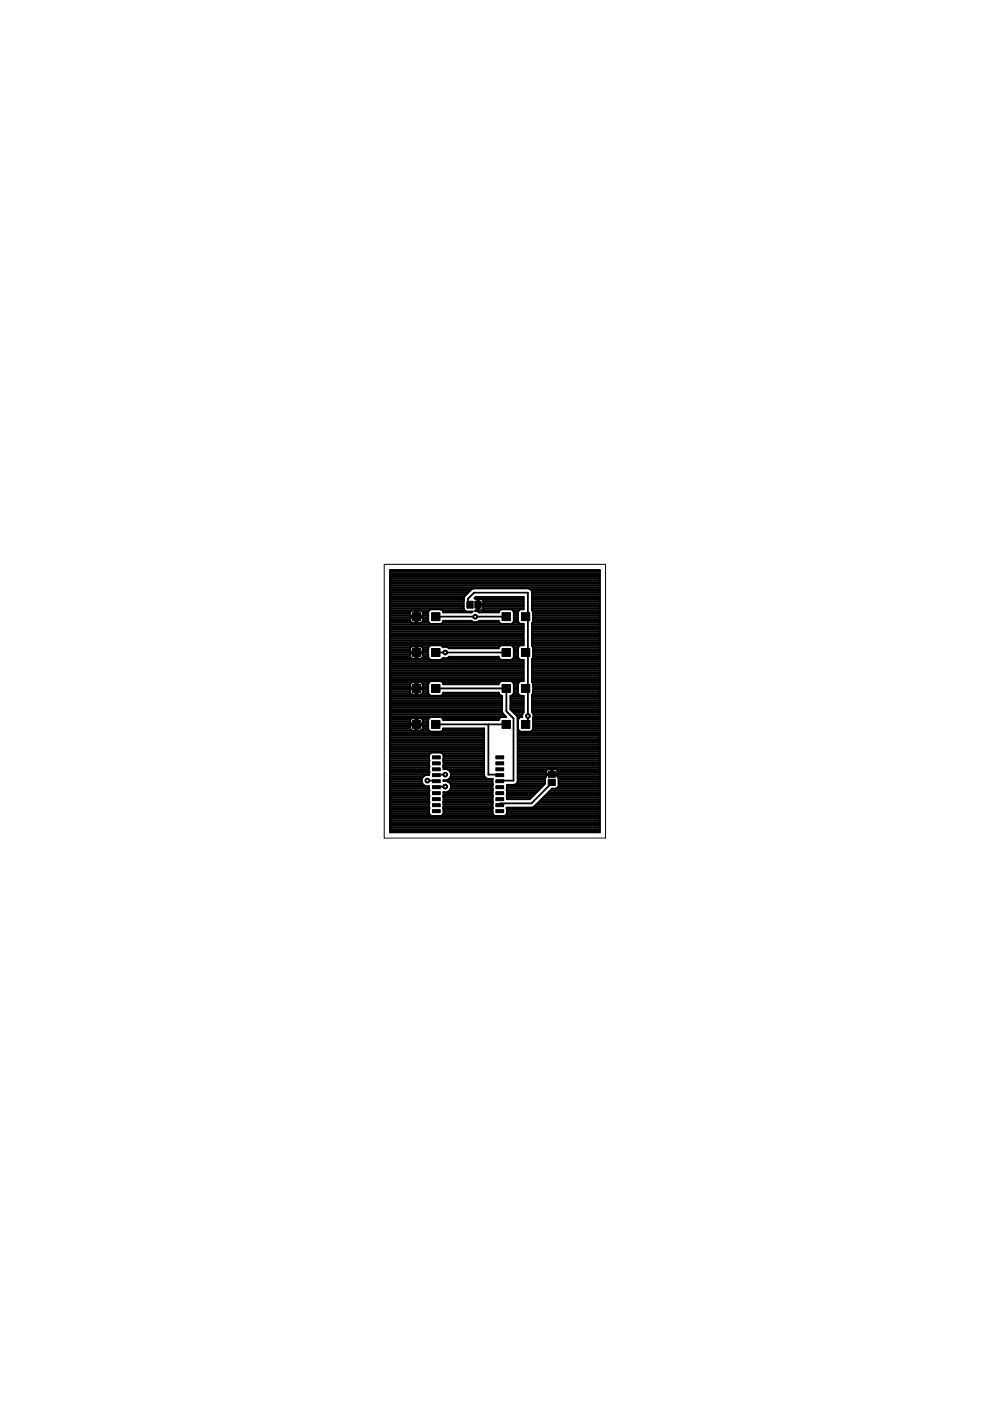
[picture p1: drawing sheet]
<svg xmlns="http://www.w3.org/2000/svg" width="210mm" height="297mm" viewBox="0 0 210 297" stroke-linecap="round" stroke-linejoin="round" font-family="sans-serif">
<g fill="#000" stroke="#000" stroke-width=".21">
<path d="M87.4 129.9h1.8v1.7h-1.8zM87.4 137.5h1.8v1.7h-1.8zM91.5 129.9h1.8v1.7h-1.8zM91.5 137.5h1.8v1.7h-1.8zM99 127.5h1.3v1.4h-1.3zM100.7 127.5h1.3v1.4h-1.3zM106.4 129.9h1.8v1.7h-1.8zM106.4 137.5h1.8v1.7h-1.8zM110.6 129.9h1.7v1.7h-1.7zM110.6 137.5h1.7v1.7h-1.7zM87.4 145.1h1.8v1.7h-1.8zM87.4 152.7h1.8v1.7h-1.8z"/>
<path d="M91.5 145.1h1.8v1.7h-1.8zM91.5 152.7h1.8v1.7h-1.8zM106.4 145.1h1.8v1.7h-1.8zM106.4 152.7h1.8v1.7h-1.8zM110.6 145.1h1.7v1.7h-1.7zM110.6 152.7h1.7v1.7h-1.7zM91.7 160.3h1.6v.6h-1.6zM91.7 161.5h1.6v.7h-1.6zM91.7 162.8h1.6v.6h-1.6zM91.7 164h1.6v.7h-1.6zM91.7 165.3h1.6v.6h-1.6zM91.7 166.6h1.6v.6h-1.6z"/>
<path d="M91.7 167.9h1.6v.6h-1.6zM91.7 169.1h1.6v.7h-1.6zM91.7 170.4h1.6v.6h-1.6zM91.7 171.7h1.6v.6h-1.6zM105.1 171.7h1.7v.6h-1.7zM105.1 170.4h1.7v.6h-1.7zM105.1 169.1h1.7v.7h-1.7zM105.1 167.9h1.7v.6h-1.7zM105.1 166.6h1.7v.6h-1.7zM105.1 165.3h1.7v.6h-1.7zM105.1 164h1.7v.7h-1.7zM105.1 162.8h1.7v.6h-1.7z"/>
<path d="M105.1 161.5h1.7v.7h-1.7zM105.1 160.3h1.7v.6h-1.7zM116.2 165.2h1.5v1.3h-1.5zM116.2 163.5h1.5v1.3h-1.5z"/>
</g>
<g fill="none" stroke="#000" stroke-width=".42">
<path d="M82.7 120.9h44.5v55.6h-44.5zM82.7 130.5h8.1M82.7 132h4.6M82.7 129.4h8.3M82.7 139.9h8.6M82.7 139.5h4.4M82.7 139.1h4.3M82.7 138.8h4.3M82.7 138.4h5.4M82.7 138h4.3M82.7 137.6h4.3M82.7 137.3h4.3"/>
<path d="M82.7 136.9h8.4M82.7 136.5h28.3M82.7 136.1h28.3M82.7 135.8h28.3M82.7 135.4h28.3M82.7 135h28.3M82.7 134.6h28.3M82.7 134.3h28.3M82.7 133.9h28.3M82.7 133.5h28.3M82.7 133.1h28.3M82.7 132.8h28.3"/>
<path d="M82.7 132.4h28.3M82.7 131.7h4.3M82.7 131.3h4.3M82.7 130.9h5.4M82.7 130.2h4.3M82.7 129.8h4.3M82.7 129h15.6M82.7 128.7h15.6M82.7 128.3h15.6M82.7 127.9h15.6M82.7 127.5h15.6M82.7 127.2h15.6"/>
<path d="M82.7 126.8h15.6M82.7 126.4h15.8M82.7 126h16.1M82.7 125.7h16.5M82.7 125.3h16.9M82.7 124.9h17.3M82.7 124.5h44.5M82.7 124.2h44.5M82.7 123.8h44.5M82.7 123.4h44.5M82.7 123h44.5M82.7 122.7h44.5"/>
<path d="M82.7 122.3h44.5M82.7 121.9h44.5M82.7 121.5h44.5M82.7 121.2h44.5M87 130.5v-.8l.1-.2 1-.1v2.6M87 131.7v-.8h2.7v.8M87 131.7l.2 .3M87 137.2l.4-.1h.7v2.6l-1-.1-.1-.2v-.8h2.7l-.1 .9-.3 .2h-.8v-2.6h1l.2 .3v.8h-2.7zM87.2 132h2.2M88.1 139.5h.4M88.1 139.1h.4M88.1 138.8h.4"/>
<path d="M88.1 138h.4M88.1 137.6h.4M88.1 137.3h.4M88.1 131.7h.4M88.1 131.3h.4M88.1 130.2h.4M88.1 129.8h.4M88.5 138.4h2.3M88.5 130.9h2.3M89.3 132h1.6M89.5 139.5h1.4M89.6 137.3h1.2"/>
<path d="M89.6 129.8h1.2M89.7 130.5v-.7l-.2-.3-1-.1v2.6M89.7 131.7l-.3 .3M89.7 139.1h1.1M89.7 138.8h1.1M89.7 138h1.1M89.7 137.6h1.1M89.7 131.7h1.1M89.7 131.3h1.1M89.7 130.2h1.1M90.8 129.8v1.9l.1 .3 .5 .3h2.1l.4-.3 .1-.4h5.9a1.17 1.17 0 0 0 1.7 0h4.1a.66 .66 0 0 0 .6 .7l2.3-.1 .3-.5v-1.9M90.8 129.8l.6-.6h2.1l.2 .1 .3 .5"/>
<path d="M90.9 137.1l.5-.3h2.1l.5 .4a1.1 1.1 0 0 1 1.2 .3h10.5a.66 .66 0 0 1 .6-.7h2.1l.4 .3 .1 .3v1.9l-.3 .5-2.3 .1a.66 .66 0 0 1-.6-.6h-10.5a1.1 1.1 0 0 1-1.2 .2l-.5 .4-2.4-.1-.3-.5zM93.5 139.9h12.7M93.7 136.9h12.4M93.8 129.4h4.6M93.9 132h12M93.9 139.5h.1M94 131.7h5.9M94 129.8h6M94.8 139.5h11M95 137.3h10.8M98.5 126.4l-.2 .9 .1 2 .5 .4h1.3l-.3 .1h-5.9M100 124.9l.3-.1h11.8l.3 .1"/>
<path d="M100 124.9l-1.5 1.5M100.6 126.8h10.4M101.2 129h.3M101.2 128.7h.3M101.2 127.9h.3M101.2 127.5h.3M101.2 127.2h.3M101.5 128.3h9.5M101.5 129.8h4.2M101.6 131.7h4.1M102.4 127.2l.1 .9h-1.3v-1.1h-.3l-.3-.2 .3-.2h10.1v2.6l-.9 .1-.3 .5M102.4 127.2l-.3-.2h-.6v2.4"/>
<path d="M102.4 127.2h8.6M102.4 129h8.6M102.5 129v-.7h-1.3v1.1M102.5 129l-.4 .4M102.5 128.7h8.5M102.5 127.9h8.5M102.5 127.5h8.5M105.7 129.8l.6-.6h2.1l.2 .1 .3 .5M105.9 129.4l-5.2 .1 .9 .3h4.1M108.4 139.9h1.9M108.6 136.9h1.6M108.8 129.4h1.2"/>
<path d="M108.8 132h1.2M108.9 139.5h1M108.9 137.3h1M108.9 130.5h.9M108.9 139.1h.9M108.9 138.8h.9M108.9 138.4h.9M108.9 138h.9M108.9 137.6h.9M108.9 131.7h.9M108.9 131.3h.9M108.9 130.9h.9"/>
<path d="M108.9 130.2h.9M108.9 129.8h.9M109.8 129.8v1.9l.1 .3 .5 .3h.6v4.5l-.9 .1-.3 .5v1.9l.1 .3 .5 .3h.6v4.5h-28.3M112.4 124.9l.4 .6v3.9l.3 .4M112.4 124.9h14.8M112.7 125.3h14.5M112.8 139.9h14.4M112.8 136.9h14.4M112.8 136.5h14.4M112.8 136.1h14.4M112.8 135.8h14.4M112.8 135.4h14.4"/>
<path d="M112.8 135h14.4M112.8 134.6h14.4M112.8 134.3h14.4M112.8 133.9h14.4M112.8 133.5h14.4M112.8 133.1h14.4M112.8 132.8h14.4M112.8 132.4h14.4M112.8 129h14.4M112.8 128.7h14.4M112.8 128.3h14.4M112.8 127.9h14.4"/>
<path d="M112.8 127.5h14.4M112.8 127.2h14.4M112.8 126.8h14.4M112.8 126.4h14.4M112.8 126h14.4M112.8 125.7h14.4M112.9 129.4h14.3M112.9 132h14.3M113 139.5h14.2M113 137.3h14.2M113.1 130.5h14.1M113.1 129.8v1.9l-.3 .4v4.9l.3 .4v1.9l-.3 .4v4.9l.3 .4v2l-.3 .3v3.7l.1 .1"/>
<path d="M113.1 139.1h14.1M113.1 138.8h14.1M113.1 138.4h14.1M113.1 138h14.1M113.1 137.6h14.1M113.1 131.7h14.1M113.1 131.3h14.1M113.1 130.9h14.1M113.1 130.2h14.1M113.1 129.8h14.1M82.7 159.7h8.5M82.7 159.3h19.9"/>
<path d="M82.7 159h19.9M82.7 158.6h19.9M82.7 158.2h19.9M82.7 157.9h19.9M82.7 157.5h19.9M82.7 157.1h19.9M82.7 156.7h19.9M82.7 156.4h19.9M82.7 156h19.9M82.7 155.6h19.9M82.7 155.2h19.9M82.7 154.9h4.5"/>
<path d="M82.7 154.5h4.3M82.7 154.1h4.3M82.7 153.7h5.4M82.7 153.4h4.3M82.7 153h4.3M82.7 152.6h4.3M82.7 152.2h8.3M82.7 151.9h24.4M82.7 151.5h24.1M82.7 151.1h23.8M82.7 150.7h23.7M82.7 150.4h23.7"/>
<path d="M82.7 150h23.7M82.7 149.6h23.7M82.7 149.2h23.7M82.7 148.9h23.7M82.7 148.5h23.7M82.7 148.1h23.7M82.7 147.7h23.7M82.7 147.4h8.4M82.7 147h4.3M82.7 146.6h4.3M82.7 146.2h4.3M82.7 145.9h5.4"/>
<path d="M82.7 145.5h4.3M82.7 145.1h4.3M82.7 144.8h4.4M82.7 144h28.3M82.7 143.6h28.3M82.7 143.3h28.3M82.7 142.9h28.3M82.7 142.5h28.3M82.7 142.1h28.3M82.7 141.8h28.3M82.7 141.4h28.3M82.7 141h28.3"/>
<path d="M82.7 140.6h28.3M82.7 140.3h28.3M87 154.5v-.7h2.7v.7M87 154.5l.2 .4M87 147v-.8h2.7l-.1 .8M87.1 144.8l-.1 .3v.7h2.7v-.7l-.2-.3M87.1 144.8l1-.1v2.6h-.7l-.4-.3M87.2 154.9h.9v-2.6l-1 .1-.1 .3v.7h2.7v-.7l-.2-.3-1-.1v2.6h.9M88.1 154.9h.4M88.1 154.5h.4M88.1 154.1h.4M88.1 153.4h.4"/>
<path d="M88.1 153h.4M88.1 152.6h.4M88.1 147h.4M88.1 146.6h.4M88.1 146.2h.4M88.1 145.5h.4M88.1 145.1h.4M88.1 144.8h.4M88.5 153.7h2.3M88.5 145.9h2.3M89.4 154.9h1.5M89.5 144.8l-1-.1v2.6h.8l.3-.3"/>
<path d="M89.5 144.8h1.4M89.6 147h1.2M89.6 152.6h1.2M89.7 154.5l-.3 .4M89.7 154.5h1.1M89.7 154.1h1.1M89.7 153.4h1.1M89.7 153h1.1M89.7 146.6h1.1M89.7 146.2h1.1M89.7 145.5h1.1M89.7 145.1h1.1"/>
<path d="M90.8 147l.6 .5h2.1l.2-.1 .3-.4M90.8 152.6v2l.3 .4 .3 .2h2.1l.4-.4M90.8 152.6l.6-.6h2.1l.2 .1 .3 .5M91.4 144.4l-.6 .6v2M93.5 144.4l.4 .3 .1 .4h11.7l.1-.4 .5-.3M93.7 147.4h12.3M93.8 159.7h8.8M93.8 152.2h12.1M93.9 154.9h8.7M93.9 154.8l.1-.3h8.6v9.9l.4 .6 1.4 .1M93.9 144.8h11.9M94 147h11.7"/>
<path d="M94 152.6h11.7M94 154.5h8.6M105.7 147a.7 .7 0 0 0 .7 .5v3.5l.9 1h-1l-.6 .6M108.2 150.4h2.8M108.2 150h2.8M108.2 149.6h2.8M108.2 149.2h2.8M108.2 148.9h2.8M108.2 148.5h2.8M108.2 148.1h2.8M108.2 147.7h2.8M108.4 144.4l.5 .6v2"/>
<path d="M108.6 150.7h2.4M108.7 147.4h1.4M108.9 144.8h1M108.9 147h.9M108.9 147a.66 .66 0 0 1-.7 .5v2.9l1.4 1.4 .2 .3v13.6M108.9 151.1h2M108.9 146.6h.9M108.9 146.2h.9M108.9 145.9h.9M108.9 145.5h.9M108.9 145.1h.9M109.3 151.5h1.4"/>
<path d="M109.7 151.9h1M109.8 159.7h17.4M109.8 159.3h17.4M109.8 159h17.4M109.8 158.6h17.4M109.8 158.2h17.4M109.8 157.9h17.4M109.8 157.5h17.4M109.8 157.1h17.4M109.8 156.7h17.4M109.8 156.4h17.4M109.8 156h17.4"/>
<path d="M109.8 155.6h17.4M109.8 155.2h17.4M109.8 154.9h.2M109.8 154.5h.1M109.8 154.1h.1M109.8 153.7h.1M109.8 153.4h.1M109.8 153h.1M109.8 152.6h.1M109.8 152.2h.2M109.8 147l.3 .4 .9 .1v3.5l-.1 .1M109.8 152.6v2l.3 .4 .3 .2h2.1l.4-.4"/>
<path d="M110.4 144.4l-.6 .6v2M110.9 151.1l-.2 .9a.74 .74 0 0 0-.9 .6M112.8 144.4h14.4M112.8 150.7h14.4M112.8 150.4h14.4M112.8 150h14.4M112.8 149.6h14.4M112.8 149.2h14.4M112.8 148.9h14.4M112.8 148.5h14.4M112.8 148.1h14.4M112.8 147.7h14.4"/>
<path d="M112.8 147.4h14.4M112.8 144h14.4M112.8 143.6h14.4M112.8 143.3h14.4M112.8 142.9h14.4M112.8 142.5h14.4M112.8 142.1h14.4M112.8 141.8h14.4M112.8 141.4h14.4M112.8 141h14.4M112.8 140.6h14.4M112.8 140.3h14.4"/>
<path d="M112.9 154.9h14.3M112.9 151.1l.2 .5v1M112.9 151.1h14.3M112.9 144.8h14.3M113 147h14.2M113.1 152.6v2l-.2 .2M113.1 154.5h14.1M113.1 154.1h14.1M113.1 153.7h14.1M113.1 153.4h14.1M113.1 153h14.1M113.1 152.6h14.1"/>
<path d="M113.1 152.2h14.1M113.1 146.6h14.1M113.1 146.2h14.1M113.1 145.9h14.1M113.1 145.5h14.1M113.1 145.1h14.1M113.1 151.5h14.1M113.1 151.9h14.1M82.7 167.2h8.3M82.7 169.5h8.3M82.7 166.5h7.1M82.7 168h8.3"/>
<path d="M82.7 176.2h44.5M82.7 175.8h44.5M82.7 175.5h44.5M82.7 175.1h44.5M82.7 174.7h44.5M82.7 174.3h44.5M82.7 173.9h44.5M82.7 173.6h44.5M82.7 173.2h44.5M82.7 172.8h8.5M82.7 172.4h8.3M82.7 172.1h8.3"/>
<path d="M82.7 171.7h8.3M82.7 171.3h8.3M82.7 171h8.3M82.7 170.6h8.3M82.7 170.2h8.3M82.7 169.8h8.3M82.7 169.1h8.3M82.7 168.7h8.3M82.7 168.3h8.3M82.7 167.6h8.3M82.7 166.8h8.3M82.7 166.1h6.8"/>
<path d="M82.7 165.7h6.7M82.7 165.3h6.7M82.7 165h6.8M82.7 164.6h7.1M82.7 164.2h8.3M82.7 163.9h8.3M82.7 163.5h8.3M82.7 163.1h8.3M82.7 162.7h8.3M82.7 162.3h8.3M82.7 162h8.3M82.7 161.6h8.3"/>
<path d="M82.7 161.2h8.3M82.7 160.8h8.3M82.7 160.5h8.3M82.7 160.1h8.3M91 172.4l.5 .6h2l.5-.6M91 160.1l.5-.6h2l.5 .6M91 160.1v4.2a1.23 1.23 0 0 0-1.6 1.2 1.23 1.23 0 0 0 1.6 1.2v5.7M93.8 172.8h10.8M94 171.3h10.5M94 161.2h8.6M94 170.2h10.4M94 168.7h10.5"/>
<path d="M94 162.3h8.6M94 160.1v3a1.23 1.23 0 0 1 1.7 1.1 1.23 1.23 0 0 1-1.7 1.2v.2a1.2 1.2 0 0 1 1.4 .5M94 169.5h10.4M94 168h.1M94 172.4h10.4M94 172.1h10.4M94 171.7h10.4M94 171h10.4M94 170.6h10.4M94 169.8h10.4M94 169.1h10.4M94 168.3h10.4"/>
<path d="M94 162.7h8.6M94 162h8.6M94 161.6h8.6M94 160.8h8.6M94 160.5h8.6M94 160.1h8.6M94.7 168h9.7M94.8 163.1h7.8M95 165.3h9.4M95 165.7h9.4M95.3 167.6h9.2M95.4 163.5h7.2"/>
<path d="M95.4 165h7.6M95.4 166.1a1.22 1.22 0 0 1 0 1.4 1.22 1.22 0 0 1-1.4 .4v4.5M95.4 166.1h9M95.5 167.2h8.9M95.6 163.9h7M95.6 164.6h7.1M95.6 166.5h8.8M95.6 166.8h8.8M95.6 164.2h7M104.4 165.2v.9M104.4 166.5v5.9M104.4 166.1v.4"/>
<path d="M104.4 172.4l.6 .6h1.9l.3-.1 .3-.5M104.4 165.1v.1M107.3 172.8h19.9M107.4 171.3h19.8M107.4 167.6h6.8M107.5 168.7h5.5M107.5 167.2h7M107.5 168h6.3M107.5 172.4h19.7M107.5 172.1h19.7M107.5 171.7h19.7M107.5 169.1h5.1"/>
<path d="M107.5 168.3h5.9M107.5 166.8h7.4M109.6 166.1h5.9M109.8 165.7l-.2 .3-.5 .4M109.8 165.7h5.7M109.8 165.3h5.7M109.8 165h5.8M109.8 164.6h6M109.8 164.2h7.1M109.8 163.9h6M109.8 163.5h6M109.8 163.1h6.2"/>
<path d="M109.8 162.7h17.4M109.8 162.3h17.4M109.8 162h17.4M109.8 161.6h17.4M109.8 161.2h17.4M109.8 160.8h17.4M109.8 160.5h17.4M109.8 160.1h17.4M113.3 171h13.9M113.7 170.6h13.5M114.1 170.2h13.1M114.4 169.8h12.8"/>
<path d="M114.8 169.5h12.4M115.2 169.1h12M115.6 168.7h11.6M115.8 163.4l.4-.4h.7v1.3h-1.1v.4l-.3 .4v1.1l-3.2 3.2h-4.8v-3l7.8 .1M115.8 163.4v.6h2.4v-.6M116 168.3h11.2M116.3 168h10.9M116.7 167.6h10.5M116.9 163.9h.2M116.9 163.5h.2M116.9 163.1h.2M117.1 164.2h10.1"/>
<path d="M117.9 163.1h9.3M118.2 163.4l-.4-.4h-.7v1.3h1.1v.4l.2 .4v1.5l-.2 .5-.3 .1M118.2 164.6h9M118.2 163.9h9M118.2 163.5h9M118.4 166.8h8.8M118.4 165h8.8M118.4 166.5h8.8M118.4 166.1h8.8M118.4 165.7h8.8M118.4 165.3h8.8M127.2 167.2h-10.1l-3.9 3.9-.3 .1h-5.4v1.2"/>
</g>
<g fill="none" stroke="#000" stroke-width=".38">
<path d="M92.4 130.7h14.9M92.4 138.3h14.9M99.7 128.2h-.5v-1.3l1.3-1.2h11.4v27.9h-.5M111.4 130.7h.5M111.4 138.3h.5M92.4 146h15v4.8l1.5 1.5v13.2h-2.8l-.1 .1M92.4 153.6h14.9M103.5 153.6v10.6h2.3l.2 .2M111.4 146h.5M90.6 165.5h1.8l.1 .1M94.4 164.2h-1.8l-.1 .2M94.4 166.8h-1.8l-.1 .1"/>
<path d="M117 165.9l-4.3 4.4h-6.6l-.1 .4"/>
</g>
<circle cx="94.4" cy="164.2" r=".51" fill="#000" stroke="#000" stroke-width=".21"/>
<circle cx="94.4" cy="164.2" r=".3" fill="#fff" stroke="#000" stroke-width=".21"/>
<circle cx="100.8" cy="130.7" r=".51" fill="#000" stroke="#000" stroke-width=".21"/>
<circle cx="100.8" cy="130.7" r=".3" fill="#fff" stroke="#000" stroke-width=".21"/>
<circle cx="90.6" cy="165.5" r=".51" fill="#000" stroke="#000" stroke-width=".21"/>
<circle cx="90.6" cy="165.5" r=".3" fill="#fff" stroke="#000" stroke-width=".21"/>
<circle cx="94.4" cy="138.3" r=".51" fill="#000" stroke="#000" stroke-width=".21"/>
<circle cx="94.4" cy="138.3" r=".3" fill="#fff" stroke="#000" stroke-width=".21"/>
<circle cx="94.4" cy="166.8" r=".51" fill="#000" stroke="#000" stroke-width=".21"/>
<circle cx="94.4" cy="166.8" r=".3" fill="#fff" stroke="#000" stroke-width=".21"/>
<circle cx="111.9" cy="151.8" r=".51" fill="#000" stroke="#000" stroke-width=".21"/>
<circle cx="111.9" cy="151.8" r=".3" fill="#fff" stroke="#000" stroke-width=".21"/>
<path d="M81.5 119.7h46.9v58h-46.9z" fill="none" stroke="#000" stroke-width=".21"/>
</svg>
